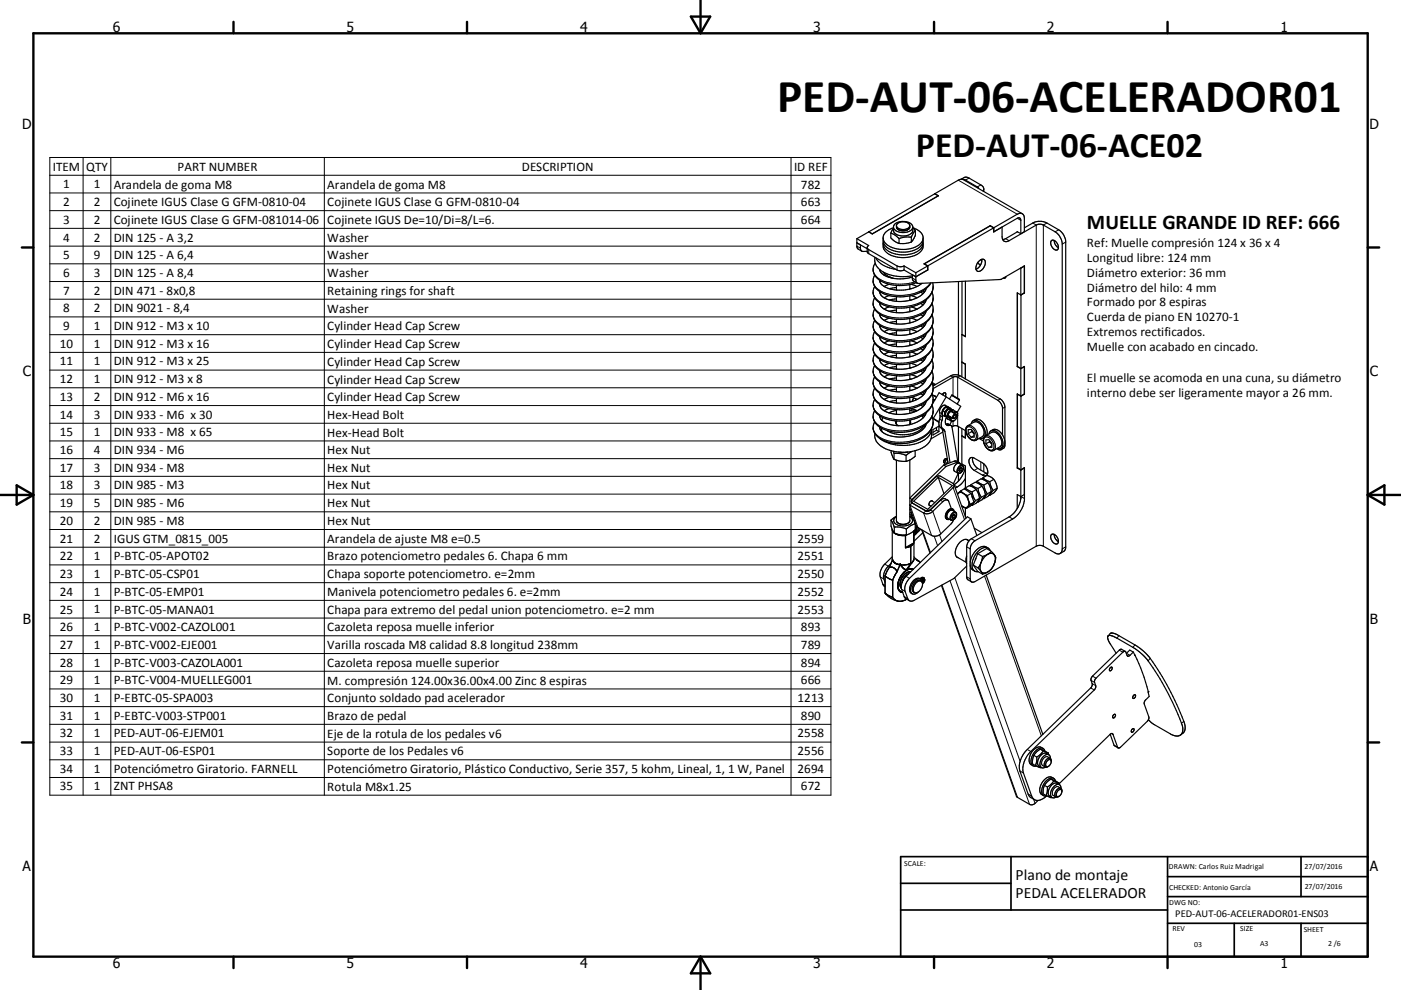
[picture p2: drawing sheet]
<svg xmlns="http://www.w3.org/2000/svg" width="420mm" height="297mm" viewBox="0 0 420 297" stroke-linecap="round" stroke-linejoin="round" font-family="sans-serif">
<defs><g id="words">
<text font-size="14.2" x="233" y="33.6">PED-AUT-06-ACELERADOR01</text>
<text font-size="10.8" x="274.6" y="47.1">PED-AUT-06-ACE02</text>
<text font-size="6.3" x="325.9" y="68.7">MUELLE GRANDE ID REF: 666</text>
<g font-size="4.7">
<text x="304.5" y="263.9">Plano de montaje</text>
<text x="304.5" y="269.3">PEDAL ACELERADOR</text>
</g>
<g font-size="4.2">
<text x="33.9" y="9.6">6</text>
<text x="103.9" y="9.6">5</text>
<text x="173.9" y="9.6">4</text>
<text x="243.8" y="9.6">3</text>
<text x="313.9" y="9.6">2</text>
<text x="383.9" y="9.6">1</text>
<text x="6.7" y="38.7">D</text>
<text x="410.5" y="38.7">D</text>
<text x="6.9" y="112.9">C</text>
<text x="410.7" y="112.9">C</text>
<text x="6.9" y="187.1">B</text>
<text x="410.7" y="187.1">B</text>
<text x="6.8" y="261.4">A</text>
<text x="410.7" y="261.4">A</text>
<text x="33.9" y="290.4">6</text>
<text x="103.9" y="290.4">5</text>
<text x="173.9" y="290.4">4</text>
<text x="243.8" y="290.4">3</text>
<text x="313.9" y="290.4">2</text>
<text x="383.9" y="290.4">1</text>
</g>
<g font-size="3.9">
<text x="15.8" y="51.2">ITEM</text>
<text x="25.8" y="51.2">QTY</text>
<text x="53.3" y="51.2">PART NUMBER</text>
<text x="156.5" y="51.2">DESCRIPTION</text>
<text x="238.1" y="51.2">ID REF</text>
<text x="19" y="56.5">1</text>
<text x="28.1" y="56.5">1</text>
<text x="34.1" y="56.6">Arandela de goma M8</text>
<text x="98.1" y="56.6">Arandela de goma M8</text>
<text x="240.1" y="56.6">782</text>
<text x="19" y="61.8">2</text>
<text x="28.1" y="61.8">2</text>
<text x="34.1" y="61.9">Cojinete IGUS Clase G GFM-0810-04</text>
<text x="98.1" y="61.9">Cojinete IGUS Clase G GFM-0810-04</text>
<text x="240.1" y="61.8">663</text>
<text x="19" y="67.1">3</text>
<text x="28.1" y="67.1">2</text>
<text x="34.1" y="67.2">Cojinete IGUS Clase G GFM-081014-06</text>
<text x="98.1" y="67.3">Cojinete IGUS De=10/Di=8/L=6.</text>
<text x="240.1" y="67.1">664</text>
<text x="19" y="72.5">4</text>
<text x="19" y="77.7">5</text>
<text x="28.1" y="72.5">2</text>
<text x="28.1" y="77.7">9</text>
<text x="34.1" y="72.5">DIN 125 - A 3,2</text>
<text x="34.1" y="77.7">DIN 125 - A 6,4</text>
<text x="98.1" y="72.6">Washer</text>
<text x="98.1" y="77.8">Washer</text>
<text x="325.9" y="74">Ref: Muelle compresión 124 x 36 x 4</text>
<text x="19" y="83.1">6</text>
<text x="28.1" y="83.1">3</text>
<text x="34.1" y="83.1">DIN 125 - A 8,4</text>
<text x="98.1" y="83.1">Washer</text>
<text x="325.9" y="78.5">Longitud libre: 124 mm</text>
<text x="325.9" y="83">Diámetro exterior: 36 mm</text>
<text x="19" y="88.4">7</text>
<text x="28.1" y="88.4">2</text>
<text x="34.1" y="88.4">DIN 471 - 8x0,8</text>
<text x="98.1" y="88.5">Retaining rings for shaft</text>
<text x="325.9" y="87.5">Diámetro del hilo: 4 mm</text>
<text x="19" y="93.7">8</text>
<text x="28.1" y="93.7">2</text>
<text x="34.1" y="93.7">DIN 9021 - 8,4</text>
<text x="98.1" y="93.8">Washer</text>
<text x="325.9" y="91.9">Formado por 8 espiras</text>
<text x="19" y="99">9</text>
<text x="28.1" y="99">1</text>
<text x="34.1" y="99">DIN 912 - M3 x 10</text>
<text x="98.1" y="99.1">Cylinder Head Cap Screw</text>
<text x="325.9" y="96.4">Cuerda de piano EN 10270-1</text>
<text x="325.9" y="100.9">Extremos rectificados.</text>
<text x="17.9" y="104.3">10</text>
<text x="28.1" y="104.3">1</text>
<text x="34.1" y="104.3">DIN 912 - M3 x 16</text>
<text x="98.1" y="104.4">Cylinder Head Cap Screw</text>
<text x="325.9" y="105.4">Muelle con acabado en cincado.</text>
<text x="17.9" y="109.6">11</text>
<text x="28.1" y="109.6">1</text>
<text x="34.1" y="109.6">DIN 912 - M3 x 25</text>
<text x="98.1" y="109.7">Cylinder Head Cap Screw</text>
<text x="17.9" y="115">12</text>
<text x="28.1" y="115">1</text>
<text x="34.1" y="115">DIN 912 - M3 x 8</text>
<text x="98.1" y="115.1">Cylinder Head Cap Screw</text>
<text x="325.9" y="114.5">El muelle se acomoda en una cuna, su diámetro</text>
<text x="325.9" y="119">interno debe ser ligeramente mayor a 26 mm.</text>
<text x="17.9" y="120.3">13</text>
<text x="17.9" y="125.6">14</text>
<text x="28.1" y="120.3">2</text>
<text x="28.1" y="125.6">3</text>
<text x="34.1" y="120.3">DIN 912 - M6 x 16</text>
<text x="34.1" y="125.6">DIN 933 - M6 x 30</text>
<text x="98.1" y="120.3">Cylinder Head Cap Screw</text>
<text x="98.1" y="125.6">Hex-Head Bolt</text>
<text x="17.9" y="130.9">15</text>
<text x="28.1" y="130.9">1</text>
<text x="34.1" y="130.9">DIN 933 - M8 x 65</text>
<text x="98.1" y="131">Hex-Head Bolt</text>
<text x="17.9" y="136.2">16</text>
<text x="28.1" y="136.2">4</text>
<text x="34.1" y="136.2">DIN 934 - M6</text>
<text x="98.1" y="136.2">Hex Nut</text>
<text x="17.9" y="141.6">17</text>
<text x="28.1" y="141.6">3</text>
<text x="34.1" y="141.6">DIN 934 - M8</text>
<text x="98.1" y="141.5">Hex Nut</text>
<text x="17.9" y="146.8">18</text>
<text x="28.1" y="146.8">3</text>
<text x="34.1" y="146.8">DIN 985 - M3</text>
<text x="98.1" y="146.8">Hex Nut</text>
<text x="17.9" y="152.1">19</text>
<text x="28.1" y="152.1">5</text>
<text x="34.1" y="152.1">DIN 985 - M6</text>
<text x="98.1" y="152.1">Hex Nut</text>
<text x="17.9" y="157.5">20</text>
<text x="28.1" y="157.5">2</text>
<text x="34.1" y="157.5">DIN 985 - M8</text>
<text x="98.1" y="157.5">Hex Nut</text>
<text x="17.9" y="162.8">21</text>
<text x="28.1" y="162.8">2</text>
<text x="34.1" y="162.8">IGUS GTM_0815_005</text>
<text x="98.1" y="162.8">Arandela de ajuste M8 e=0.5</text>
<text x="239.1" y="162.8">2559</text>
<text x="17.9" y="168.1">22</text>
<text x="17.9" y="173.4">23</text>
<text x="28.1" y="168.1">1</text>
<text x="28.1" y="173.4">1</text>
<text x="34.1" y="168.1">P-BTC-05-APOT02</text>
<text x="34.1" y="173.4">P-BTC-05-CSP01</text>
<text x="98.1" y="168.1">Brazo potenciometro pedales 6. Chapa 6 mm</text>
<text x="98.1" y="173.5">Chapa soporte potenciometro. e=2mm</text>
<text x="239.1" y="168.1">2551</text>
<text x="239.1" y="173.4">2550</text>
<text x="17.9" y="178.7">24</text>
<text x="28.1" y="178.7">1</text>
<text x="34.1" y="178.7">P-BTC-05-EMP01</text>
<text x="98.1" y="178.8">Manivela potenciometro pedales 6. e=2mm</text>
<text x="239.1" y="178.7">2552</text>
<text x="17.9" y="184.1">25</text>
<text x="28.1" y="184">1</text>
<text x="34.1" y="184.1">P-BTC-05-MANA01</text>
<text x="98.1" y="184.1">Chapa para extremo del pedal union potenciometro. e=2 mm</text>
<text x="239.1" y="184.1">2553</text>
<text x="17.9" y="189.3">26</text>
<text x="28.1" y="189.3">1</text>
<text x="34.1" y="189.3">P-BTC-V002-CAZOL001</text>
<text x="98.1" y="189.4">Cazoleta reposa muelle inferior</text>
<text x="240.1" y="189.3">893</text>
<text x="17.9" y="194.6">27</text>
<text x="28.1" y="194.6">1</text>
<text x="34.1" y="194.6">P-BTC-V002-EJE001</text>
<text x="98.1" y="194.7">Varilla roscada M8 calidad 8.8 longitud 238mm</text>
<text x="240.1" y="194.6">789</text>
<text x="17.9" y="200">28</text>
<text x="28.1" y="200">1</text>
<text x="34.1" y="200">P-BTC-V003-CAZOLA001</text>
<text x="98.1" y="200.1">Cazoleta reposa muelle superior</text>
<text x="240.1" y="200">894</text>
<text x="17.9" y="205.3">29</text>
<text x="28.1" y="205.2">1</text>
<text x="34.1" y="205.3">P-BTC-V004-MUELLEG001</text>
<text x="98.1" y="205.4">M. compresión 124.00x36.00x4.00 Zinc 8 espiras</text>
<text x="240.1" y="205.3">666</text>
<text x="17.9" y="210.6">30</text>
<text x="17.9" y="215.9">31</text>
<text x="28.1" y="210.6">1</text>
<text x="28.1" y="215.9">1</text>
<text x="34.1" y="210.6">P-EBTC-05-SPA003</text>
<text x="34.1" y="215.9">P-EBTC-V003-STP001</text>
<text x="98.1" y="210.7">Conjunto soldado pad acelerador</text>
<text x="98.1" y="216">Brazo de pedal</text>
<text x="239.1" y="210.6">1213</text>
<text x="240.1" y="215.9">890</text>
<text x="17.9" y="221.2">32</text>
<text x="28.1" y="221.2">1</text>
<text x="34.1" y="221.2">PED-AUT-06-EJEM01</text>
<text x="98.1" y="221.3">Eje de la rotula de los pedales v6</text>
<text x="239.1" y="221.2">2558</text>
<text x="17.9" y="226.6">33</text>
<text x="28.1" y="226.6">1</text>
<text x="34.1" y="226.6">PED-AUT-06-ESP01</text>
<text x="98.1" y="226.6">Soporte de los Pedales v6</text>
<text x="239.1" y="226.6">2556</text>
<text x="17.9" y="231.9">34</text>
<text x="28.1" y="231.8">1</text>
<text x="34.1" y="231.9">Potenciómetro Giratorio. FARNELL</text>
<text x="98.1" y="231.9">Potenciómetro Giratorio, Plástico Conductivo, Serie 357, 5 kohm, Lineal, 1, 1 W, Panel</text>
<text x="239.1" y="231.9">2694</text>
<text x="17.9" y="237.2">35</text>
<text x="28.1" y="237.2">1</text>
<text x="34.1" y="237.2">ZNT PHSA8</text>
<text x="98.1" y="237.2">Rotula M8x1.25</text>
<text x="240.1" y="237.2">672</text>
</g>
<text font-size="3.1" x="352.3" y="275.3">PED-AUT-06-ACELERADOR01-ENS03</text>
<g font-size="2.4">
<text x="271.1" y="259.7">SCALE:</text>
<text x="350.4" y="260.8">DRAWN: Carlos Ruiz Madrigal</text>
<text x="391.1" y="260.6">27/07/2016</text>
<text x="350.5" y="267">CHECKED: Antonio García</text>
<text x="391.2" y="266.7">27/07/2016</text>
<text x="350.5" y="271.4">DWG NO:</text>
<text x="351.5" y="279.3">REV</text>
<text x="371.9" y="279.4">SIZE</text>
<text x="390.9" y="279.6">SHEET</text>
<text x="358.1" y="284.1">03</text>
<text x="377.8" y="283.9">A3</text>
<text x="398.2" y="283.8">2 /6</text>
</g>
</g></defs>
<g fill="none" stroke="#000" stroke-width=".36">
<path d="M280.2 58.1l1.1 .7M280.2 58.1l-19.7 11.4M280.3 58.1l7-4 1.1-.3 18.1 10.3M280.3 58.1v.1M280.3 58.1l1 .6M281.3 58.8l-19.8 11.4-1-.7M288.2 53.8l1.3-.7 .7 .2 4.1 2.3 .6 1.1M288.3 53.8l.9 .1 3.8 2.2 .4 .5M294.9 56.7l-.2 .6M294.9 56.7v.8M256.9 71.6l.1 2.7 1.4 1.1M256.9 71.6l3.6 2.1-.5 .6"/>
<path d="M260 74.6l-3.1-1.7 1.1 .6v1.2l.3 .6 .3 .1h1.4M260 74.3l.5 .6 8.4 4.9a2.32 2.32 0 0 0 2.1 0M260 74.3v1.4l.2 .3 8.7 5a2.32 2.32 0 0 0 2.1 0M260.5 69.6l-3.6 2M260.5 69.5v.1M262.3 77.2l.1 1.7M262.4 78.9a3.7 3.7 0 0 0 2.1 5.6l2.1 .8M262.4 78.9a7.2 7.2 0 0 0 6.3 4l2.1 .1 2.7-.2M262.6 77.3a7.5 7.5 0 0 0 6 3.5M264.8 73a3.8 3.8 0 0 0 3.7 4 8 8 0 0 0 7.8-1.9l.4-.9 .1-1.2M264.8 71.5a4.2 4.2 0 0 0 3.9 3.1 7.7 7.7 0 0 0 7.8-2.1l.3-1M264.8 72.6a3.5 3.5 0 0 0 3.1 3.5 7.6 7.6 0 0 0 8.6-2.1l.2-1.4"/>
<path d="M267.1 69.9l1.5 .8 .9 .9M267.1 69.9v1.5l1.2 1 1.2 .6M267.9 68.2a3.4 3.4 0 0 0 4.5 1.3l.9-.6 .4-.6M267.9 68.4l-.8 1.5M267.9 68.3a3.5 3.5 0 0 0-2.7 5.2 8.2 8.2 0 0 0 11.1 0 3.3 3.3 0 0 0-2.1-5l-.5-.1 .7 .7M268.3 67.3a3.9 3.9 0 0 1 5.3 .5l.1 1.3a2.88 2.88 0 0 1-3.8 1.6 2.26 2.26 0 0 1-2-1.6v-1.1zM268.8 67.7a2.3 2.3 0 0 1 4 0M268.8 67.7a2.3 2.3 0 0 0 4 0M268.8 67.7a1.8 1.8 0 0 0 2.4 1.5 1.44 1.44 0 0 0 1.6-1.5M269.5 71.6v1.4M271 79.8l3.6 2M271 79.8v1.2"/>
<path d="M273.2 71.2v1.4M273.2 71.2l-1.8-.1-1.9 .5M273.2 72.6l-1.8 .5-1.9-.1M274.4 69.1l-1.2 2.1M274.4 69.1v1.5l-1.2 2M277.1 79.2l1 .6-3.5 2M277.1 79.2h.1M277.1 79.2l1.1 .6M278.2 79.8l-.1 1.2-3.5 2M293.1 78.8l.9 .7M293.2 78.6a1.16 1.16 0 0 1 1-.8 1.16 1.16 0 0 1 1.2 .6 2.59 2.59 0 0 1-2.4 3 1.89 1.89 0 0 1 .2-2.8zM293.9 79.6l-.6 .7-.7 .5"/>
<path d="M294.1 77.9l.2 .4M294.3 77.8v.5M294.3 78.3l-.4 1.3M296.9 67.7l1 .7M296.9 67.7l-19.8 11.5M296.9 67.7h.1M297.9 69.6l2.5-1.5v2.9a1.28 1.28 0 0 0 .6 1.4 1.28 1.28 0 0 0 1.5-.2l8.7-4.9 1.4 .1 3.7 2.1a4.8 4.8 0 0 1 2.2 3.7v91.5l-.2 .8-.5 .5M297.9 68.4l-19.7 11.4M297.9 69.5h.1M297.9 68.3v1.3M297.9 69.5l7.1-4a.65 .65 0 0 1 .7-.1 .65 .65 0 0 1 .3 .7v4M305 69.6l1 .5"/>
<path d="M305.1 69.5l-3.6 2.1-.9 .3M306.5 64.1l.5 .5 .1 .6v4.3l-1.1 .6M306.5 64.1l-.7-.1-.8 .3-7.1 4M307 79.8l.1 .1M307.1 68.4l2.5-1.5a4.5 4.5 0 0 1 4.3 0l3.5 2a4.7 4.7 0 0 1 2.1 3.4v92.1l-.4 .9-1.3 .7M307.1 79.9v8M307.1 79.9l-1.1 .6M315.2 72.2a1.72 1.72 0 0 1 2.1 1.9 .79 .79 0 0 1-.5 1 .79 .79 0 0 1-1-.5 2.01 2.01 0 0 1-.6-2.4zM316.1 72.1l.3 1.3 .9 .9M262.3 82.6a3.7 3.7 0 0 0 2.1 5.2 12.9 12.9 0 0 0 14.2-2.1l.5-.8M262.3 86a3.7 3.7 0 0 0 2.2 5.3l1.5 .6 2.8 .5M262.3 89.3a3.7 3.7 0 0 0 2 5.3 13.1 13.1 0 0 0 8.9 .9"/>
<path d="M262.3 92.7a3.7 3.7 0 0 0 2 5.3 13 13 0 0 0 8.9 .8M262.3 96.1a3.7 3.7 0 0 0 2 5.3 13 13 0 0 0 8.9 .8M262.3 99.5a3.7 3.7 0 0 0 2 5.3 13.3 13.3 0 0 0 8.9 .8M263.8 80.9a4.4 4.4 0 0 0 4.1 2.6l3 .1 2.6-.5M263.8 97.6l.3 1.1 1 .8M263.8 94.3a3.3 3.3 0 0 0 2.8 2.5M263.8 90.9a3.3 3.3 0 0 0 2.8 2.5M263.8 87.5l.2 .9 1.1 1M263.8 84.1a2.7 2.7 0 0 0 2.3 2.3 11.4 11.4 0 0 0 10.3-1.4M263.9 81h-.1M264 84.3l-.2 .1M264 87.6l-.2 .2"/>
<path d="M264 91l-.2 .2M264 94.4l-.2 .2M264 97.8l-.2 .2M264.7 81.6l1.3 1.1 1.9 .8M265.1 99.5l1.5 .7M265.1 89.4l1.5 .6M265.5 82.3l-.4 .3M266.6 98.8l-1.5 .7M266.6 95.5l-1.5 .6M266.6 92.1l-1.5 .6M266.6 88.7l-1.5 .6M266.6 85.3l-1.5 .7"/>
<path d="M266.6 90a12.1 12.1 0 0 0 6.6 0M266.9 83.2h-.3M268.8 85.6v1.4M268.8 89v1.4M268.8 92.4v1.4M268.8 95.8v1.4M268.8 99.2v1.4M268.8 86.3l-2.2 .3M268.8 89.7l-2.2 .3M268.8 93l-2.2 .4M268.8 96.5l-2.2 .3M268.8 99.8l-2.2 .4"/>
<path d="M271 81l3.6 2M272.8 85.4v1.3M272.8 88.8v1.3M272.8 92.2v1.3M272.8 95.5v1.4M272.8 98.9v1.4M272.8 86.5l.4 .1M272.8 89.9l.4 .1M272.8 93.3l.4 .1M272.8 96.7l.4 .1M273.2 98.8l1.8 .7M273.2 95.5l1.8 .6"/>
<path d="M273.2 92.1l1.8 .6M273.2 88.7l1.8 .6M273.2 85.3l1.8 .7M273.2 92.1l-2 .3h-2.4M273.2 96.8a11.9 11.9 0 0 1-6.6 0M273.2 93.4l-2.7 .4h-1.7l-2.2-.4M274.6 83l-1.1-.6 .2 1.7 1.3 .9M274.6 81.8v2.5l.4 .7M274.8 84.8a14.4 14.4 0 0 1-8.2 .5M275 85l25-1.1 7.1-4.1v8.1M276 87.6l.8 .5M276 91l.8 .5"/>
<path d="M276 94.4l.8 .4M276 97.8l.8 .4M276.7 94l-1.2 .7-2.3 .8M276.8 97.4l.3 .4M276.8 94l.3 .4M276.8 90.6l.3 .4M276.8 87.2l.3 .4M277.1 97.8l-1.8 1.5-2.1 .9M277.1 94.4l-2 1.7-1.9 .7M277.1 87.6l-1.8 1.6-2.1 .8M277.7 89.9a6 6 0 0 1-4.5 3.5M277.7 96.7l-.6 1.1"/>
<path d="M277.7 93.3l-.6 1.1M277.7 86.5l-.6 1.1M278.1 81h.1M278.2 81l-3.6 2M279.4 87.6a5.2 5.2 0 0 1-2.7 6.4M279.4 91a5.3 5.3 0 0 1-3 6.6l-3.2 1.2M279.4 94.4a5.4 5.4 0 0 1-3.5 6.9l-2.7 .9M279.4 97.8a4.5 4.5 0 0 1 .1 3.4M279.6 84.8a6 6 0 0 1-4.5 6.7l-1.9 .6M287.4 84.5v28M288.4 84.4v15.9M289.4 84.4v16.6l-1-.6"/>
<path d="M301.6 83l-.3 .4h-.5M305 87.9v22M306 80.4v.1M306 88.5h.1M306 88.5l-1-.6v22.1M306 80.5v8M306.1 88.5v22M307.1 87.9h.1M307.1 87.9l-1.1 .6M307.1 87.9l-1 .6M262.3 113.1a3.7 3.7 0 0 0 2 5.2 13 13 0 0 0 8.9 .9M262.3 102.9a3.7 3.7 0 0 0 2 5.2l1.2 .6a13.5 13.5 0 0 0 7.7 .3"/>
<path d="M262.3 106.3a3.7 3.7 0 0 0 2 5.2 13.2 13.2 0 0 0 8.9 .9M262.3 109.7a3.7 3.7 0 0 0 2 5.2 13.3 13.3 0 0 0 8.9 .9M262.3 116.4a3.7 3.7 0 0 0 2 5.3 13.3 13.3 0 0 0 8.9 .9M262.3 119.8a3.7 3.7 0 0 0 2 5.3l2 .8 2.4 .4M263.8 101l.3 1 1 .9M263.8 118l.3 1 1 .9M263.8 114.6a3.2 3.2 0 0 0 2.8 2.5M263.8 111.2a3.3 3.3 0 0 0 2.8 2.5M263.8 107.8a3.2 3.2 0 0 0 2.8 2.5M263.8 104.4l.3 1 1 .9M264 101.2l-.2 .2M264 104.6l-.2 .2"/>
<path d="M264 108l-.2 .1M264 111.4l-.2 .1M264 114.8l-.2 .1M264 118.1l-.2 .2M265.1 119.9l1.5 .6M265.1 106.3l1.5 .6M265.1 102.9l1.5 .7M266.6 119.2l-1.5 .6M266.6 115.8l-1.5 .6M266.6 112.4l-1.5 .7M266.6 109l-1.5 .7M266.6 113.7l2.2 .4"/>
<path d="M266.6 105.6l-1.5 .7M266.6 110.3l2.9 .5 2.1-.1 1.6-.4M266.6 102.2l-1.5 .7M266.6 106.9a12.2 12.2 0 0 0 6.6 0M266.6 103.6l2.2 .4M266.6 100.2a12.1 12.1 0 0 0 6.6 0M268.8 102.6v1.4M268.8 105.9v1.4M268.8 109.4v1.3M268.8 112.7v1.4M268.8 116.1v1.4M268.8 119.5v1.4"/>
<path d="M268.8 103.2l-2.2 .4M268.8 106.6l-2.2 .3M268.8 110l-2.2 .3M268.8 113.4l-2.2 .3M268.8 116.8l-2.2 .3M272.8 102.3v1.4M272.8 105.7v1.3M272.8 109.1v1.3M272.8 112.5v1.3M272.8 115.9v1.3M272.8 119.3v1.3M272.8 100.1l.4 .1"/>
<path d="M272.8 103.5l.4 .1M272.8 106.9h.4M272.8 110.2l.4 .1M272.8 113.6l.4 .1M272.8 117l.4 .1M273 115.8l-.2 .3M273.2 119.2l1.8 .6M273.2 115.8l1.8 .6M273.2 112.4l1.8 .7M273.2 109l1.8 .7M273.2 105.6l1.8 .7M273.2 102.2l1.8 .7"/>
<path d="M273.2 113.7l-2 .4h-2.4M274 119.4l-.5 1M274.7 119.7l-.2 .3M276 101.2l.8 .4M276 104.6l.8 .4M276 108l.8 .4M276 111.4l.8 .4M276 114.8l.8 .4M276 118.1l.8 .5M276.7 107.6l-1.6 .8-1.9 .6M276.7 111l-1.6 .8-1.9 .6M276.8 117.7l.3 .4"/>
<path d="M276.8 114.3l.3 .5M276.8 110.9l.3 .5M276.8 107.5l.3 .5M276.8 104.2l.3 .4M276.8 100.8l.3 .4M277.1 118.1l-.5 .3M277.1 118.1l-.6 .8a11 11 0 0 1-7.4 2h-.3M277.1 114.7a10.7 10.7 0 0 1-10.5 2.4M277.1 111.4a7.8 7.8 0 0 1-3.9 2.3M277.1 104.6l-1.8 1.5-2.1 .8M277.1 101.2a9.2 9.2 0 0 1-6.6 2.8h-1.7M277.7 117l-.6 1.1"/>
<path d="M277.7 113.6l-.6 1.1M277.7 110.3l-.6 1.1M277.7 106.9l-.7 1.3-1 .8-2.8 1.3M277.7 103.5l-.6 1.1M277.7 100.1l-.6 1.1M279.4 101.2a4.5 4.5 0 0 1 .1 3.3M279.4 104.6a5.1 5.1 0 0 1-2.7 6.4M279.4 108a5.3 5.3 0 0 1-3 6.6l-3.2 1.2M279.4 111.4a5.4 5.4 0 0 1-3.5 6.8l-2.7 1M279.4 118.1a4.5 4.5 0 0 1 .1 3.4M279.5 101.2a8.4 8.4 0 0 1-6.3 4.4M279.5 104.5l-1.1 1.7-1.7 1.4"/>
<path d="M279.5 118.1l-1.1 1.6-1.7 1.4M279.7 115.5l.1 1.1M279.7 115.8l5.3-3a3.2 3.2 0 0 1 2.8 0l12.1 6.9a3.2 3.2 0 0 1 1.4 2.4v11.7l-.3 .6-.8 .5M279.8 116.6l5.9-3.4 1.1-.2 12.4 7.1 .7 .6 .7 1.6v8.2M279.8 116.6l-.3 1.5M279.8 119.9h.5M279.8 118.6l.9 .6M279.8 118.6h-.2M279.8 118.6l.8 .5M279.9 118.6h.1M280.3 115.4l-.6 .1M280.5 115.4l-1.1-.6 .3 .7"/>
<path d="M282.3 118.3l.7-.4a.54 .54 0 0 1 .6 .3 .54 .54 0 0 1-.2 .7M282.9 118l-.2 .5M283.7 119.1l4.3 2.8-1.1 1.8M283.7 119.1l-2.1-1.3-2 3.4M283.7 119.1l-3.9 6.4M285.4 118.5l-.7 1.2M285.4 118.5h.1M285.4 118.5l2.2 1.3M287.6 119.8h.1M287.6 119.8l-.6 1.4M288.4 108.6l1 .6v4.5M288.4 100.4v12.7"/>
<path d="M288.4 100.3l1 .6M288.4 108.6l1 .7M288.4 100.4h.1M305 110l1 .6M305 118.3v22l1.1 .6M305 109.9l1.1 .6M305.1 118.2l-.1 .1M305.1 110h-.1M306 110.6v8.2l1.1-.6M306.1 118.9l-1.1-.7v22.2M306.1 110.5l1-.6v8.4M306.1 118.9v22"/>
<path d="M307.1 118.2v.1M307.1 110h.1M307.1 110l-1.1 .6M307.1 110v8.2M307.1 118.3l-1 .6M262.3 130a5.1 5.1 0 0 0 4.4 5.1 13.9 13.9 0 0 0 5.5 .5M262.3 123.2a3.7 3.7 0 0 0 2 5.3M263.8 124.8a3.7 3.7 0 0 0 3.4 2.6l1.9 .3 3.5-.3M263.8 128.1l.1 .8 .5 .6M263.8 121.4a3.6 3.6 0 0 0 3.4 2.6l1.6 .3M264 121.5l-.2 .2M264 124.9l-.2 .2"/>
<path d="M264.3 128.5l.1 1M264.7 125.3l-.3 .8M266.6 122.6l-1.5 .6M266.6 120.5l2.2 .4M267.2 135.2l.2 1.2 .6 1.4M267.8 135.4l.2 .6M268 136a6.9 6.9 0 0 1 3.7 .6M268 137.8l1.8 .5 1.9 .1M268 136v1.8M268.6 126.3a1.02 1.02 0 0 0 .8 1.4M268.8 122.9v1.4M268.8 126.3v1"/>
<path d="M268.8 123.1l-2.3 .8M268.8 120.1l-2.2 .4M269.6 135.6l2.1 .1M271.7 136.6v1.8M271.7 135.6v.1M272.2 135.6l-.5 .1M272.8 122.7v1.3M272.8 127.3v-1.3l.2 .7-.4 .7M272.8 138v18.2a2.32 2.32 0 0 1-4 0v-18.1M272.8 123.1l1.5 .4M272.8 120.4l.4 .1M273.2 122.6l1.3 .4"/>
<path d="M273.4 122.6v.6M273.4 135.4l-1.7 1.2M274 122.8v.6M274.4 135.2v1.7l-1.4 1-1.3 .5M274.5 123l.5 .2M274.5 123l-.1 .4 .5-.2M276 121.5l.8 .5M276.3 124.7l.5 .6M276.4 124.7l-1.8 .8-1.9 .5-4 .3M276.7 121.1l-1.6 .9-1.9 .6M276.7 124.5l-.3 .2M276.8 124.5l.3 .4"/>
<path d="M276.8 121.1l.3 .4M276.8 125.3h.1M276.8 125.3l-1.7 1.3-2.5 .8M277 127.7a7.9 7.9 0 0 1-8.2 2.6l-1.6-.5-1.4-.7M277.1 121.5a9.8 9.8 0 0 1-8.3 2.8M277.3 127.5v.6M277.3 128.1l-.8 .9a11.2 11.2 0 0 1-11.6 .9l-.5-.4M277.7 127.2l-.4 .9M277.7 123.8l-.9 1.5M277.7 120.4l-.6 1.1M279.3 128.7a5 5 0 0 1-3.9 4.1 13.1 13.1 0 0 1-11.5-1.2M279.3 128.7v2.1a5.7 5.7 0 0 1-5.1 4.5l-2 .3"/>
<path d="M279.4 121.5a5.4 5.4 0 0 1-3.5 6.8 13.5 13.5 0 0 1-11.6 .2M279.4 124.9a5.3 5.3 0 0 1-3 6.6 12.7 12.7 0 0 1-13.4-.6 3.3 3.3 0 0 1-.7-4.3M279.5 121.5l-1.1 1.6-1.7 1.4M279.6 125.4l.2 .1M279.6 125.5l1.9 1.2M279.7 128.9l1.8-1.1v1.7l-1.8 1zM279.8 125.5l1.7 1.1M280.8 128.2v.9M280.8 129.1l.7 .4M280.8 129.1l-1.1 .6M282.2 128.4l.4 .6 1.7 10M282.7 129.6l-3.6 2.1"/>
<path d="M282.7 123.3l-.1 1.3 .5 .3M282.7 123.3l.5 .2M282.9 139.5l.7 .4M282.9 139.5l-10.1 9.9M282.9 138.6l.4 .4M283.1 124.9l1 .1M283.2 123.5l-.1 1.4M283.3 137.7l-.4 .9M283.5 137.6l.5 .1-.2 .1a1.6 1.6 0 0 0-.5 1.6M283.5 137.6l-.4 .3-.2 .7M283.5 137.6l-.1 .1M283.6 127.3l.7-.1 .8 .5"/>
<path d="M283.6 139.9l-10.2 9.9-.2 .7 .3 .4M283.7 122.1l-1 1.2M283.7 122.1l1.4 .4M283.7 122.1l.5 .3M283.8 125.1l.4 .7M283.8 125a1.73 1.73 0 0 0 .4 2.7h.9M284 125.6l1.2 .7M284.1 138.4l-.3 .8M284.1 138.4l.1 .1M284.1 138.4h.1M284.2 122.4l.9 .1M284.2 122.4l-1 1.1"/>
<path d="M284.2 122l-.7-.4a1.77 1.77 0 0 0-1.8 2.1l.1 1.8a2.26 2.26 0 0 0 1 3.3M284.4 122.2a1.51 1.51 0 0 0-2 1.7 4.2 4.2 0 0 1-.2 3 1.83 1.83 0 0 0 .9 2.1l1.7 9.8M284.6 125.6l.3 .2M284.9 125.8h.2M284.9 125.4h.2M284.9 125.4l-.3-.2v.4M284.9 125.8a.69 .69 0 0 0 .5 .6 .69 .69 0 0 0 .7-.2M284.9 125v.4M285.1 125.8l.4 .5 .6-.1M285.1 125.4l-.5 .2M285.1 125.2v.2M285.1 122.5v.5"/>
<path d="M285.1 127.7l.3 .4 1.8 10.5M285.1 122.9l.7 .1M285.3 125.3l-.2 .1M285.3 126.4l-.6 1M285.4 128a1.66 1.66 0 0 1 1.7-.2l2.4 1.4M285.4 123.1a1.27 1.27 0 0 0-1.1 .7 1.27 1.27 0 0 0 .1 1.4l.5-.2M285.4 123.1l.2 .6M285.4 123.1l-.5-.3a1.32 1.32 0 0 0-1.2 2l.6 .3M285.6 122.9l1.2 .7M285.6 125.5l-.5 .3M285.8 123.8a.72 .72 0 0 1 .8-.3 .72 .72 0 0 1 .5 .7M285.9 123.9a.65 .65 0 0 1 .7-.2 .65 .65 0 0 1 .5 .5"/>
<path d="M286 124.7a.34 .34 0 0 1 .5-.3 .34 .34 0 0 1 .1 .5 .45 .45 0 0 1-.2 .5 .45 .45 0 0 1-.5-.1zM286.5 124.2l.2 .2M286.5 124.2l-1.3-.7a.84 .84 0 0 0-.7 1.3l1.3 .7M286.5 124.2a.81 .81 0 0 0-.7 .5 .81 .81 0 0 0 .1 .9l.4-.2M286.6 139.3l.8-.3 1.1 .6a1.53 1.53 0 0 1 .1 1.6 1.53 1.53 0 0 1-1.4 .8l-1-.6a1.54 1.54 0 0 1 .4-2.1zM286.7 124.4v.2M286.8 124.4l.3 .2M287.1 124.6l-.4 .3M287.1 124.2l-.4 .2M287.1 124.6l-.3 .8-.7 .8M287.4 128v10.7M287.6 138.8l-.6-.1-3.4 1.2"/>
<path d="M287.6 138.8l-1.3-.5-3.4 1.2M287.6 138.8l.3 .4M288.4 128.6v10.6l1 .6v6.6M288.4 130.7l1 .6M289.4 129.2v2.2l-1-.6M289.4 140a8 8 0 0 1-3.4 5.4l3.6 10.1M289.9 127.9l2.1-1.3a2.85 2.85 0 0 1 3 3l-.3 1.2-2.1 1.3a2.78 2.78 0 0 1-3.1-2.9zM290.3 130.1v-1.2l.9-.1 .9 1.1v1.2l-.9 .1M290.3 130.1l.9 1.1M290.8 137.5l.4-.2h.6l2.8 1.6a2.99 2.99 0 0 1 1.2 3.6l-.5 .3-.5-.1-2.7-1.6a2.99 2.99 0 0 1-1.3-3.6zM291.3 129.5l.8 .8M291.3 129.5l-1 .6"/>
<path d="M291.4 129.1l-.1 .4M291.6 137.3a3.4 3.4 0 0 0 1.5 3.2l3 1.6M291.8 126.2a2.94 2.94 0 0 1 3.3 2.4l.3 1.2-.2 1.2M291.8 126.2l-.6 .9M291.8 126.2a2.34 2.34 0 0 1 3.5 1.3 3.6 3.6 0 0 1 .5 3.1M292.1 130.7l-.9 .5M293.5 131.6l1.3 .7M294.9 139.1v2.4M295 131.3l-.2 .1M295 131.2l-.5 .3-.8-.1M295 131.1l-.2 1.2M295.1 131l2.2-1.3a2.88 2.88 0 0 1 3.1 2.9l-.4 1.3-2.1 1.2a2.8 2.8 0 0 1-3.1-2.8"/>
<path d="M295.1 131l-.1 .1M295.6 133.2v-1.2l.9-.1 .9 1.1v1.2l-.9 .1M295.6 133.2l.9 1.1M296.5 130.2a1.43 1.43 0 0 1 1.3-1.1 1.43 1.43 0 0 1 1.4 .8 3.6 3.6 0 0 1 1.1 4.4l-.7 .3-.6-.1M296.7 132.5l.7 .8M296.7 132.5l-1.1 .7M296.7 132.2v.3M297.1 129.3a2.33 2.33 0 0 1 3.5 1.2M297.4 133.7l-.9 .6M298.8 134.6l.8 .4 .6-.1M300.6 134.2l-.4 .7M300.6 130.5l.7 2.2"/>
<path d="M301.3 133l-.3 .8-.9 .7M267.1 156l1 2.1M267.1 156v1.8l.4 1.1M267.5 158.9l.6 1M267.5 158.9l.1 9.1M268.1 158.1l1.8 .1 1.8 .5M268.1 159.9l1.8 .5 1.8 .1M268.1 158.1v1.8M268.1 159.9a4.5 4.5 0 0 0 3.4 .8M268.8 155a1.28 1.28 0 0 0-.8 1.4 1.28 1.28 0 0 0 1.1 1.1 3.7 3.7 0 0 0 4.4-1v-.7l-.7-.8M268.8 154.9l-1.7 1.1M271.7 158.7v1.8"/>
<path d="M272.8 151.5l4.1 2.4a2.37 2.37 0 0 0 2.8-.5l3-2.9a1 1 0 0 1 1.8 0l.7 2.1M272.8 152.3l1.9 5.5M272.8 154.4l.4 .2M272.8 154.8a2.21 2.21 0 0 1 1.4 2M272.9 152.9h-.1M273.2 153.6l-.4 .4M273.3 153.8l-.1 1.2M273.4 150.7l.1 .2M273.9 150.4l7.4-7.2 4.2 2.5-7.3 7.1zM273.9 159.3v3.6M274 159.3v8.6l-.4 .7-.6 .4M274.2 156.8l.2 .4"/>
<path d="M274.3 156.6v.2M274.3 159.1v1.4M274.4 157.2l-1.4 .5-1.3 1M274.4 157.2v1.7l-1.4 1.1-1.3 .5M274.7 157.8l.2 .2M274.7 157.8l-.3 1.2 .1 1.3M274.9 158l.1 .1M274.9 158l-.3 2.2M275 158.1l-.2 1.9M275.3 158.4l-.2 1.3M275.6 158.5l-.1 .8M276 158.8l-2 1.9"/>
<path d="M276.3 158.9l2.5 7M276.7 159.8l-2.7 2.6M278.6 151.5l.5 .4M279.2 150.2a.85 .85 0 0 0-.4 1.5M279.2 150.2l.4 .2M279.3 150.2l.9 .6M281.3 143.2l1.7 4.9M284.1 150.1l-.8-.5h-.7l-3.8 3.6-.6 .2-.6-.1-4.1-2.4M285.2 152.6l.6 .2 .3 .6M285.2 152.6a2.16 2.16 0 0 0-1.4 3.1l.1 .1M285.4 155.2h.1M285.5 155.2l.5 .2"/>
<path d="M285.6 152.7a1.99 1.99 0 0 0-1.5 3.2l.6-.1M285.9 145.1l-4-2.3-1 .1-7.4 7.1-.1 .6 .3 .4M285.9 145.1l.2 .6-.3 .6-6.8 6.5-1 .5-.7-.2M285.9 156l-.6 1-3.3 3.2a2.51 2.51 0 0 1-2.7 .5l-4.3-2.6M285.9 154.4v.1M285.9 154.5l.5 .3M285.9 154.5l-.4 .7M286.4 154.8l-.1-.5-.5 .1-.4 .6 .1 .5 .5-.1M286.4 154.8l-.4 .6M287.1 148.1l-.1 .2M287.2 148.1l-.1 .2M287.3 142l-1.4 3.1"/>
<path d="M287.3 148l-.1 .1M287.4 142v2.3M287.7 140.9l.5 .3M287.7 140.9l-.2 .2M288 147.3l-.7 .7M288 147.3l.6 .6M288 147.3l1.1-.7 2 1.4M288.3 151.7l.3 .3zM288.5 140.6l-.3 .6M288.5 140.6l-.3-.4-.5 .3-.2 .6 .2 .4 .5-.3M288.5 140.6l-.5-.3-.3 .6M288.6 152l.5 .3"/>
<path d="M288.6 147.9l.3 .2M288.6 147.9l-.7-.2-.6 .3M288.9 148.1l1.2 .6M288.9 148.1l.7 .7 .6 .9M289.1 152.3l.6 .2M289.4 146.4l.9 .7 1.1 .5M289.4 146.4l-.2 .3M289.4 146.4l1.2-.7 1.2 .5 .9 .7M289.4 143.6a6.9 6.9 0 0 1-3 2.8M289.4 152.4v2.6M290.1 148.7l.1 1M290.2 152l-.5 .5"/>
<path d="M290.2 152l-.6 .3-.5-.1M290.2 149.7l.1 .4M290.3 151.8l-.1 .2M290.3 150.1l.6 1.2M290.3 150.1l.2 1-.2 .7M290.9 151.3l-.6 .5M291.1 155.7l-18.7 18.1a4.2 4.2 0 0 0-1.1 3.6l.8 2.2a1.22 1.22 0 0 0 2 .5l11.9-6.6 3.8-3.7M291.1 155.7l-1.1-.7-18.4 17.9a4.2 4.2 0 0 0-1.3 3.9l.8 2.4 1.5 1M291.1 155.7l1.8 5M291.1 148l.9 2.7M291.1 148l-1 .7M291.2 151.6h.2"/>
<path d="M291.2 145.4l.8 .7 1.2 .4M291.2 145.4l-.4 .4M291.2 145.4l1.2-.7 1.1 .5 .9 .7M291.4 148.9l.1 .2M291.4 147.6l.4 1.4 .7 1.2M291.5 149.1l.1 .5M292 150.7l-1.2 1.2-1.1 .6M292 150.7l-1.1 .6M292.1 158.5l2.3 1.3M292.5 150.2l-1.1 1.4M292.7 146.9l.6 1.2 .4 1.4M292.7 146.9l-1.3 .7"/>
<path d="M292.9 144.4l.9 .6 1.2 .5M292.9 144.4l-.3 .3M292.9 144.4l1.2-.8 1.2 .6 .9 .6M293 150.6h.2M293.2 146.5l.3 1.5 .7 1.2M293.7 149.5l-1 1.5-1.3 .6M293.7 149.5l-1.2 .7M294.2 149.2l-1 1.4M294.4 145.9l.8 1.5 .2 1.1M294.4 145.9l-1.2 .6M294.7 143.3l1.1 .9 1 .3M294.7 143.3l-.3 .4"/>
<path d="M294.7 143.3l1.2-.7 1.4 .7 .6 .5M294.8 149.5l.2 .1M295 145.5l.3 1.4 .7 1.3M295.4 148.5l-1 1.4-1.2 .7M295.4 148.5l-1.2 .7M296 148.2l-1 1.4M296.2 144.8l.7 1.3 .3 1.4M296.2 144.8l-1.2 .7M296.5 148.5l.3 .1M296.8 144.5l.2 1.1 .8 1.6M297.2 147.5l-1 1.4-1.2 .7M297.2 147.5l-1.2 .7"/>
<path d="M297.8 147.2l-1 1.4M297.9 143.8l-1.1 .7M297.9 143.8l.7 1.2 .4 1.4M299 146.4l-.8 1.3-1.4 .9M299 146.4l-1.2 .8M305 140.4l1 .6M305.1 140.3l-.1 .1M306 141v8.6M306.1 140.9l1-.6v9.7a8.1 8.1 0 0 1-3.5 5.7l-11.3 6.5a3 3 0 0 0-1.4 2.5v4M306.1 148.9a7.7 7.7 0 0 1-3.6 6.2l-11.5 6.7-.5 .4M307 140.4h.1M307.1 140.4v8l-1.1 .6-1-.6v4.2"/>
<path d="M307.1 140.4l-1.1 .6M265.4 172.8l2.2 1.3M265.4 172.8v5.1M265.4 177.9l.9 .7 1.3 .6M265.4 177.9a6.5 6.5 0 0 0 3.7 2.4M266.6 170.2l-1.2 2.6M266.6 170.2a1.94 1.94 0 0 1 2.3 1.3M267.1 169.1a5.7 5.7 0 0 0-2.2 3.4v1l.5 1.2M267.5 167l-2.2 2.2a4.2 4.2 0 0 0-1.4 3.9l.9 2.4 .6 .5M267.6 174.1v5.1M267.6 179.2a2.91 2.91 0 0 0 4.3 .6M267.8 168.4l-.2-.5-1 2.3"/>
<path d="M267.8 168.4l.1 .2M267.8 168.4l.8 .7M267.9 168.6l1.6 .8M267.9 168.6l.7 .5M268.6 169.1l.9 .3M268.9 171.5l-1.3 2.6M269.2 176.1l.3 1M269.2 176.2l.3 .9M269.2 175.7h.1M269.2 175.9l.2 .9 .4 .5M269.2 175v1.2M269.2 174.9v.9"/>
<path d="M269.3 174.5l-.1 .4M269.4 174.5a2.44 2.44 0 0 0 .4 2.8M269.5 177.1l.6 .5 .5 .2M269.5 174l-.2 .5M269.5 174l-.3 1M269.6 173.7l-.1 .4M269.7 173.6l-.2 .4M269.8 177.3l.5 .2M269.8 175.3l.5 .1M269.8 175.3l.2 .8M269.9 177.5l.7 .2M269.9 173.2l-.4 .8"/>
<path d="M269.9 173.2l-.2 .4M269.9 169.2l-.4 .2M269.9 169.2v.2M269.9 169.4l.2 .3a1.58 1.58 0 0 0 1.8 1.1M269.9 169.2l-1 2.3M270 176.1l.2 .4M270.3 177.5l.3 .1M270.4 172.5l-.8 1.2M270.4 172.5l-.5 .7M270.6 172.1l-.2 .4M270.9 172.7a3.7 3.7 0 0 0-1 3.3M270.9 171.8l-1 1.4"/>
<path d="M271 171.8l-.6 .7M271.5 160.7v3.6M271.6 172l-.6 .5M271.6 171.2l-.6 .6M271.7 171.2l-1 .8M271.7 171.9a4.4 4.4 0 0 0-1.9 3.4M271.8 164.3h-.3M271.8 160.5l-.3 .2M271.9 171.8l-.3 .2M272.2 170.9a5.8 5.8 0 0 0-3 4.6M272.3 170.9l-.7 .3M272.4 172.1a3.9 3.9 0 0 0-2 2.6"/>
<path d="M272.5 171.6h.5M272.5 171.6l-.6 .2M272.5 171.6l-.5 .2M272.9 170.7l.8 .2M272.9 170.7l-.7 .2M272.9 170.7l-.6 .2M273 163.8v5.2M273 163.8l-1.2 .5M273 169l-1.4 .4h-1.7M273 169l-1.1 1.8M273.6 170.7h-1l-.9 .5M273.6 170.7l.2 .1"/>
<path d="M273.6 170.7a2.68 2.68 0 0 0-2.7 1.1M273.7 163.4l-.8 .5-1 .4M273.7 163.3l-.7 .5M273.8 168.3l-1.9 2.5M273.9 162.9l-.2 .4M273.9 162.9l-2.4 1.4M273.9 162.9l-.2 .5M274 167l.9 1.1 .8 .4M274.4 167.6l1.5 1.2M274.7 174.8a1.05 1.05 0 0 1 1.4-.5 1.05 1.05 0 0 1 .4 1.6 2.12 2.12 0 0 1-2.4 1.9 2.19 2.19 0 0 1 .6-3zM275.3 177.6l-.8 .6h-1M276 173.7a2.13 2.13 0 0 0-2.9 1.5 2 2 0 0 0 .4 2.9"/>
<path d="M276.2 174.4a1.93 1.93 0 0 0-2.7 1.9l.1 1 .6 .5M276.5 174.6v.1M276.6 174.1l.3 .1M276.6 174.1l-.2 .4 .1 .1M276.7 173.7l.1 .1M276.7 173.7l-.5 .7M276.8 173.8l.3-.3-.1-.1-.8 .4a2.32 2.32 0 0 0-2.9 1.8 2.08 2.08 0 0 0 .2 2.6M276.9 174.2l-.2 .5-.2-.1M277 173.4l-.6-.2-.5 .4M277.3 173.9l-.1 .6-.6 .6M277.3 173.9l-.3-.2-.4 .4M277.3 173.9l-.4 .3"/>
<path d="M282.2 175.6l22.5 63.3 4.4 2.6 1-.3 1.1-1.1M286.8 167l2.9 1.7M289.8 161.8l.7 .5M289.8 166.8l-.2 1.1 .2 1.2M290.3 162.2a2.31 2.31 0 0 0-3.2 1.3 2.68 2.68 0 0 0 0 3.8h.2M290.5 162.2l-.7 1.9v9l.3 .7 1.2 .8M291.8 169.5l1.3 1.9 1.5 .9M291.8 169.5l1.4 .9M292.6 167.5l-.2 .5M293.1 166.1l1.5 .9M293.1 166.1l-1.3 3.4M293.2 170.4l.8 .8"/>
<path d="M294 171.2l.3 .4M294 169.2l-.8 1.2M294 169.2l-.2 .7 .2 1.3M294.1 168.8l-.1 .4M294.3 171.7l.3 .6M294.6 167l-.5 1.8M295.7 172.5l17 47.8M296.1 166.3a5.3 5.3 0 0 0-2 2.5M296.1 166.3l-1.5 .7M296.1 166.3a1.41 1.41 0 0 1 2 .2M296.1 171.6l-1.5 .7M296.1 171.6l-.9 .3-.9-.3"/>
<path d="M296.2 164.4a2.79 2.79 0 0 0-4 1.2 4.3 4.3 0 0 0-.8 5.2l.8 .6M296.7 171.2l-.6 .4M296.9 165.2a1.92 1.92 0 0 0-3.3-.1 5.4 5.4 0 0 0-1.9 5.8l.7 .5 .9 .1M297.2 165.4l.9 1.1M297.2 165.4l-1.1 .9M297.2 165.4l-1.4-.8-2.7 1.5M297.7 169.9l-1 1.3M297.9 169.5l-.2 .4M298.1 166.5l.1 .2M298.2 166.7a2.97 2.97 0 0 1-.3 2.9M298.2 166.7l.2 1.3-.5 1.5M315.2 160.4a1.87 1.87 0 0 1 2.1 2.4 1.03 1.03 0 0 1-1.1 .4 1.03 1.03 0 0 1-.8-.8l-.4-1.2z"/>
<path d="M316.1 160.3a2.67 2.67 0 0 0 1.2 2.2M317.8 166l-.4 .2-.8-.2-3.8-2.1a2.37 2.37 0 0 0-2.1 0l-18.4 10.6a.87 .87 0 0 1-1 .1 .87 .87 0 0 1-.4-.9v-4M332.2 190.9a2.58 2.58 0 0 1 2.7 .5l5 3a16.7 16.7 0 0 1 4.3 3.9 72.4 72.4 0 0 1 10.4 20.2l-.1 1.3-.5 .7M332.2 190.9l-.1 .4 .3 1 2.2 3.7M332.2 190.8l.6-.7a2.71 2.71 0 0 1 2.7 .6l4.8 2.8a15.7 15.7 0 0 1 4.5 4 77.2 77.2 0 0 1 10.5 20.3l-.2 1.6-1.2 1.1M337.4 195.4l.8 1.5 .4-.2 1.2-1.1M337.4 195.4l-.8 .3-8.1 7.9-.4 1 .4 1.5-.4 .9-19.1 18.5a7.1 7.1 0 0 0-2.2 6.4l2.5 6.9a1.84 1.84 0 0 0 1.9 1.3M337.4 195.4l-1.2-.6-.5 .1-8.2 8-.4 1.1 .4 1.3-.3 .9-19.2 18.6a7.1 7.1 0 0 0-2.2 6.5l2.7 7.4 1.6 1.2M339.8 195.6l-1.1-.6-1 1M339.8 195.6l2.2 4.8 2.3 7.1M340.2 196.5h.1M340.3 196.6v.1"/>
<path d="M332.8 200.4l.4-.3a.55 .55 0 0 1 .1 .8 .55 .55 0 0 1-.7 .2zM333.9 214.5l.2-.2a.55 .55 0 0 1 .2 .7 .55 .55 0 0 1-.7 .2zM339.4 218.8l.3-.2a.55 .55 0 0 1 .2 .7 .55 .55 0 0 1-.7 .2zM339.9 208.6a.35 .35 0 0 1 .5-.1 .35 .35 0 0 1 0 .6l-.5 .5a.51 .51 0 0 1-.4-.5 .51 .51 0 0 1 .4-.5zM344.2 207.7l.3 1.2-1.1 1.2-.4 1 1.4 4-.1 .9-8.4 8.2-.7 .2M344.3 207.5h.1M344.3 207.7h-.1M344.3 215.9l1.6 1.4 5.3 3.1 1.7 .4 1.1-.3M309.7 229.7l1 .1M310 226.6l-.4 1.5v1.1l.8 .5M310 226.6l.8 .5M310.4 229.7l.3 .1"/>
<path d="M310.7 229.8l1.4 .4M310.8 227.1v1.4l-.4 1.2M311.9 224.7l-1.2 .9-.7 1M311.9 224.7l2.4 1.2M311.9 224.7l.9 .6M312.6 229.7l.8 .4M312.7 224.5a3.3 3.3 0 0 0-3.5 2.9 2.07 2.07 0 0 0 .5 2.3M312.7 224.5l.6 .9M312.7 224.5a2.36 2.36 0 0 0-3.4 1.3 2.81 2.81 0 0 0-.2 3.6l.6 .4M312.8 225.3l1.5 .6M312.8 225.3l-.9 1-1.1 .8M313.1 235.6l-.3 1.2v1.4l.8 .5"/>
<path d="M313.1 235.6l.9 .5M313.6 238.7l.3 .1M313.7 238.8l-1.1 .9-1.4 .4M313.9 238.8l1.4 .4M314 236.1v1.4l-.4 1.2M314.1 227.1l.8 .4M314.3 226.4l.5 .4 .1 .7M314.3 225.9v.4M314.3 226.4a2.72 2.72 0 0 0-2.2 3.8l.6 .2 .7-.3M314.3 229.9l-.9 .2M314.5 226.5a1.85 1.85 0 0 0-3.1 1 1.76 1.76 0 0 0 .8 2.8M314.9 227.5l.3 .7"/>
<path d="M314.9 227.5a1.71 1.71 0 0 0-1.5 2.6M315.1 233.7l-1.2 .9-.8 1M315.1 233.7l2.4 1.2M315.1 233.7l.9 .5M315.1 228.2a.85 .85 0 0 0-.9-.3 .85 .85 0 0 0-.6 .9 .67 .67 0 0 0-.1 .9 .67 .67 0 0 0 .9 .2M315.1 228.2l.1 .2M315.2 228.2l-.2 .9-.6 .8M315.8 238.6l.7 .5M315.9 233.5a2.32 2.32 0 0 0-3.4 1.3 2.7 2.7 0 0 0-.2 3.6l.6 .3M316 234.2l1.5 .7M316 234.2l-1.1 1.3-.9 .6M316.5 234.3a1.38 1.38 0 0 0-1.2-1 1.38 1.38 0 0 0-1.4 .7 3.7 3.7 0 0 0-1.2 4.5l.6 .3h.6"/>
<path d="M317.3 236.1l.8 .4M317.5 235.4a2.72 2.72 0 0 0-2.2 3.8l.6 .2 .7-.3M317.5 235.4h.2M317.5 234.9v.2M317.5 235.1v.2M317.5 238.9l-1 .2M317.6 235.4a1.99 1.99 0 0 0-3.1 1.4 1.64 1.64 0 0 0 .9 2.5M317.7 235.4l.3 .6 .1 .5M318.1 236.5l.3 .9M318.1 236.5a1.75 1.75 0 0 0-1.6 2.6M318.4 237.4a.69 .69 0 0 0-.7-.6 .69 .69 0 0 0-.7 .6 .92 .92 0 0 0 .2 1.6l.3-.1M318.4 237.4l-.4 1-.5 .5"/>
<path d="M332.8 220.3l1.2 3.3 1.2 .8M335.2 224.4l-1.6-4.2-.5-.1-15.6 15.1"/>
<circle cx="285.4" cy="154.6" r="1.46"/>
</g>
<g fill="none" stroke="#000" stroke-width=".3">
<path d="M14.9 47.2h234.2v191.4h-234.2zM14.9 52.6h234.2M14.9 57.9h234.2M24.9 47.2v191.4M33.2 47.2v191.4M97.2 47.2v191.4M237.2 47.2v191.4M287.3 54.1l17.7 10.2M290.5 53.4l-1 .6M294.1 55.5l-1.1 .6v.2M14.9 63.2h234.2M14.9 68.5h234.2"/>
<path d="M14.9 73.8h234.2M14.9 79.2h234.2M256.9 73.8l1.1 .7M260.5 74.9v1.2M268.8 68.1a2.31 2.31 0 0 0 4 0M268.9 79.8v1.2M294.1 79.4l-.2 .1M301.5 71.6l1 .6M305 65.5l1 .6M309.6 66.9l1.1 .6v96.4M313.9 66.9l-1.1 .6v96.4M317.4 68.9l-1.1 .6"/>
<path d="M319.5 72.6l-1 .6M14.9 84.5h234.2M14.9 89.8h234.2M14.9 95.1h234.2M261.8 80.9a4.8 4.8 0 0 0 4 3.8 14.8 14.8 0 0 0 8.5-.1M261.8 84.3a4.9 4.9 0 0 0 4.3 3.8l2.1 .5a15 15 0 0 0 7.7-1.2l2.2-1.4 .9-1.1M273.5 83.4l1.1 .6M279.8 86a6.4 6.4 0 0 1-5.2 5.3 12.9 12.9 0 0 1-11.8-1.5l-.8-1-.2-1.2M279.8 89.3a6.1 6.1 0 0 1-4.8 5.2 12.8 12.8 0 0 1-12.2-1.3l-.9-1.2-.1-1M279.8 92.7a6.3 6.3 0 0 1-5.2 5.3 14.8 14.8 0 0 1-8.8 .2 4.6 4.6 0 0 1-4-3.8M279.8 96.1a6.1 6.1 0 0 1-4.8 5.2 13.1 13.1 0 0 1-12.2-1.3l-.8-1.1-.2-1.1M279.8 99.5a6.3 6.3 0 0 1-5.2 5.3 14.3 14.3 0 0 1-10.2-.3 4 4 0 0 1-2.6-3.3"/>
<path d="M14.9 100.4h234.2M14.9 105.7h234.2M14.9 111h234.2M14.9 116.3h234.2M279.8 102.9a6.1 6.1 0 0 1-4.8 5.2 13.1 13.1 0 0 1-12-1.1l-1-1.3-.2-1.1M279.8 106.3a6.1 6.1 0 0 1-4.8 5.1 13 13 0 0 1-12.2-1.2l-.9-1.3-.1-.9M279.8 109.7a6.3 6.3 0 0 1-5.2 5.3 14.8 14.8 0 0 1-8.8 .1 4.7 4.7 0 0 1-4-3.7M279.8 113.1a6.1 6.1 0 0 1-4.8 5.1 12.9 12.9 0 0 1-12.2-1.3l-.8-1-.2-1.1M279.8 116.4a6.7 6.7 0 0 1-5.6 5.5 12.2 12.2 0 0 1-11.6-1.8l-.6-.8-.2-1.2M279.8 119.8a6.4 6.4 0 0 1-5.2 5.4 12.9 12.9 0 0 1-11.8-1.5l-.8-1-.2-1.2M279.8 119.9h.5M285 112.8l.7 .4v5.5"/>
<path d="M285.3 118.6l2.4 1.4M287.8 112.8l-.7 .4v6.3M299.9 119.7l-.7 .4M14.9 121.7h234.2M14.9 127h234.2M14.9 132.3h234.2M14.9 137.6h234.2M279.8 123.2a6.1 6.1 0 0 1-4.8 5.2 13.3 13.3 0 0 1-12-1.1l-1-1.3-.2-1.1M279.8 126.6a6.3 6.3 0 0 1-5.2 5.3 14.8 14.8 0 0 1-8.8 .2 4.7 4.7 0 0 1-4-3.8M281.7 125.7l.7 .4M281.7 123.7l.7 .4M281.8 124.6l.7 .4"/>
<path d="M282.6 129l.7 .4M283.9 127.2l.7 .4M285.2 123.5a.86 .86 0 0 0-.7 1.3M285.7 126.3v1.5M286.1 138.4l.7 .4M287.1 120.9v.4M287.1 123.4v4.4M288.5 139.6a1.6 1.6 0 0 0-1.3 2.4M289.9 128.2a2.17 2.17 0 0 1 2.7 2.1 1.09 1.09 0 0 1 .1 1.2 1.09 1.09 0 0 1-1.2 .5 2.88 2.88 0 0 1-1.6-3.8zM290.1 127.7a2.53 2.53 0 0 1 2.9 2.3 1.72 1.72 0 0 1-.4 2.1M294.1 138.6v2.5M295.1 131.4a1.72 1.72 0 0 1 2.6 1.3 1.44 1.44 0 0 1-.6 2.4 2.93 2.93 0 0 1-2-3.7z"/>
<path d="M295.4 130.8a2.86 2.86 0 0 1 3 2.9l-.1 .9-.4 .5M301.3 122.1l-.7 .4M301.3 133.6l-.2 .1M14.9 153.5h234.2M14.9 142.9h234.2M14.9 148.2h234.2M14.9 158.9h234.2M268.8 156.2a2.31 2.31 0 0 0 4 0M272.8 149.5l.7 .5M273.2 154.5l.4 .2M273.5 150.9l-.7 .6 2.4 6.8M276.6 159.1l2.4 6.7"/>
<path d="M277.6 153.3l-.7 .6 2.4 6.8M278.9 153l.8 .4 2.3 6.8M279 152.8v.2M282 150.1l.7 .4M285.5 154.2a.67 .67 0 0 1 1-.4 .67 .67 0 0 1 .2 1 1.03 1.03 0 0 1-1.6 .9v-.9zM285.8 146.3l3.4 9.6M286.1 145.6l.9 .5M286.5 153.6a1.6 1.6 0 0 0-1.4 2.4M287.6 140.2a.72 .72 0 0 1 1-.4 .72 .72 0 0 1 .1 1.1 .89 .89 0 0 1-.6 .9 .89 .89 0 0 1-1-.3l.1-.7zM293.1 140.5l-1 .6M295.6 141.9l-1 .7M302.5 155.1l1.1 .6"/>
<path d="M306.1 148.9l1 .7M14.9 164.2h234.2M14.9 169.5h234.2M14.9 174.8h234.2M263.9 173.1l1.1 .6M264.7 175.3l.7 .3M265.3 169.2l1 .7M270.3 176.8l1 .6M271.1 178.9l1 .7M271.6 172.9l1.1 .6M276.1 173.4l.3 .2M280.1 160.9l1 2.8"/>
<path d="M281.7 160.5l.7 2M282.4 175.5l22.7 63.7M284.8 174.2l23.9 67.1M286.3 173.3l19.5 55.1M289.8 164.1l1.1 .6M289.8 173.1l1.1 .6M291.2 161.6l1.1 .6M295.2 172.8l17 48M319.5 164.1l-1 .6M14.9 180.1h234.2M14.9 185.4h234.2M14.9 190.7h234.2"/>
<path d="M14.9 196.1h234.2M335.5 190.7l-.6 .7M335.6 195.1l1 .6M337.7 196l1.1 .6M340.3 193.5l-.6 .7M344.8 197.5l-.6 .8M14.9 201.4h234.2M14.9 206.7h234.2M14.9 212h234.2M14.9 217.3h234.2M327 206.4l1.1 .6M327.1 204.1l1.1 .6"/>
<path d="M327.4 205.1l1.1 .6M327.5 202.9l1.1 .6M344.3 207.5h.1M344.3 207.5v.2M354.9 216.4l-.7 .6M14.9 222.6h234.2M14.9 227.9h234.2M14.9 233.3h234.2M305.8 231.3l1 .6M308 224.8l1 .7M308.2 238.2l1.1 .6M309.9 239.7l.4 1.3"/>
<path d="M314.1 227.1a1.74 1.74 0 0 0-1.5 2.6M317.3 236.1a1.73 1.73 0 0 0-1.5 2.5M333.3 220.1l.4 .2M334 223.6l1.1 .6"/>
</g>
<g fill="#000">
<circle cx="287.9" cy="139.2" r=".18"/>
<circle cx="272.3" cy="170.5" r=".18"/>
<circle cx="273.2" cy="168.9" r=".18"/>
</g>
<g fill="none" stroke="#000" stroke-width=".71">
<path d="M10 10h400v277h-400zM70 6.6v3.4M140 6.6v3.4M207.1 5h5.8l-2.9 5zM210 0v10M280 6.6v3.4M350 6.6v3.4M6.6 74.2h3.4M410 74.2h3.5M0 148.5h10M5 145.6l5 2.9-5 2.9zM410 148.5h10.1"/>
<path d="M410 148.5l5.1-2.9v5.8zM6.6 222.7h3.4M410 222.7h3.5M70 287v3.4M140 287v3.4M210 287v10M210 287l2.9 5h-5.8zM280 287v3.4M350 287v3.4"/>
</g>
<path d="M270 257h140v30h-140zM303.1 257v16M350 257v30M390.1 257v12M270 265h33.1M270 273h80M350 277h60M350 269h60M350 263h60M370 277v10M390.1 277v10" fill="none" stroke="#000" stroke-width=".51"/>
<use href="#words"/>
</svg>
